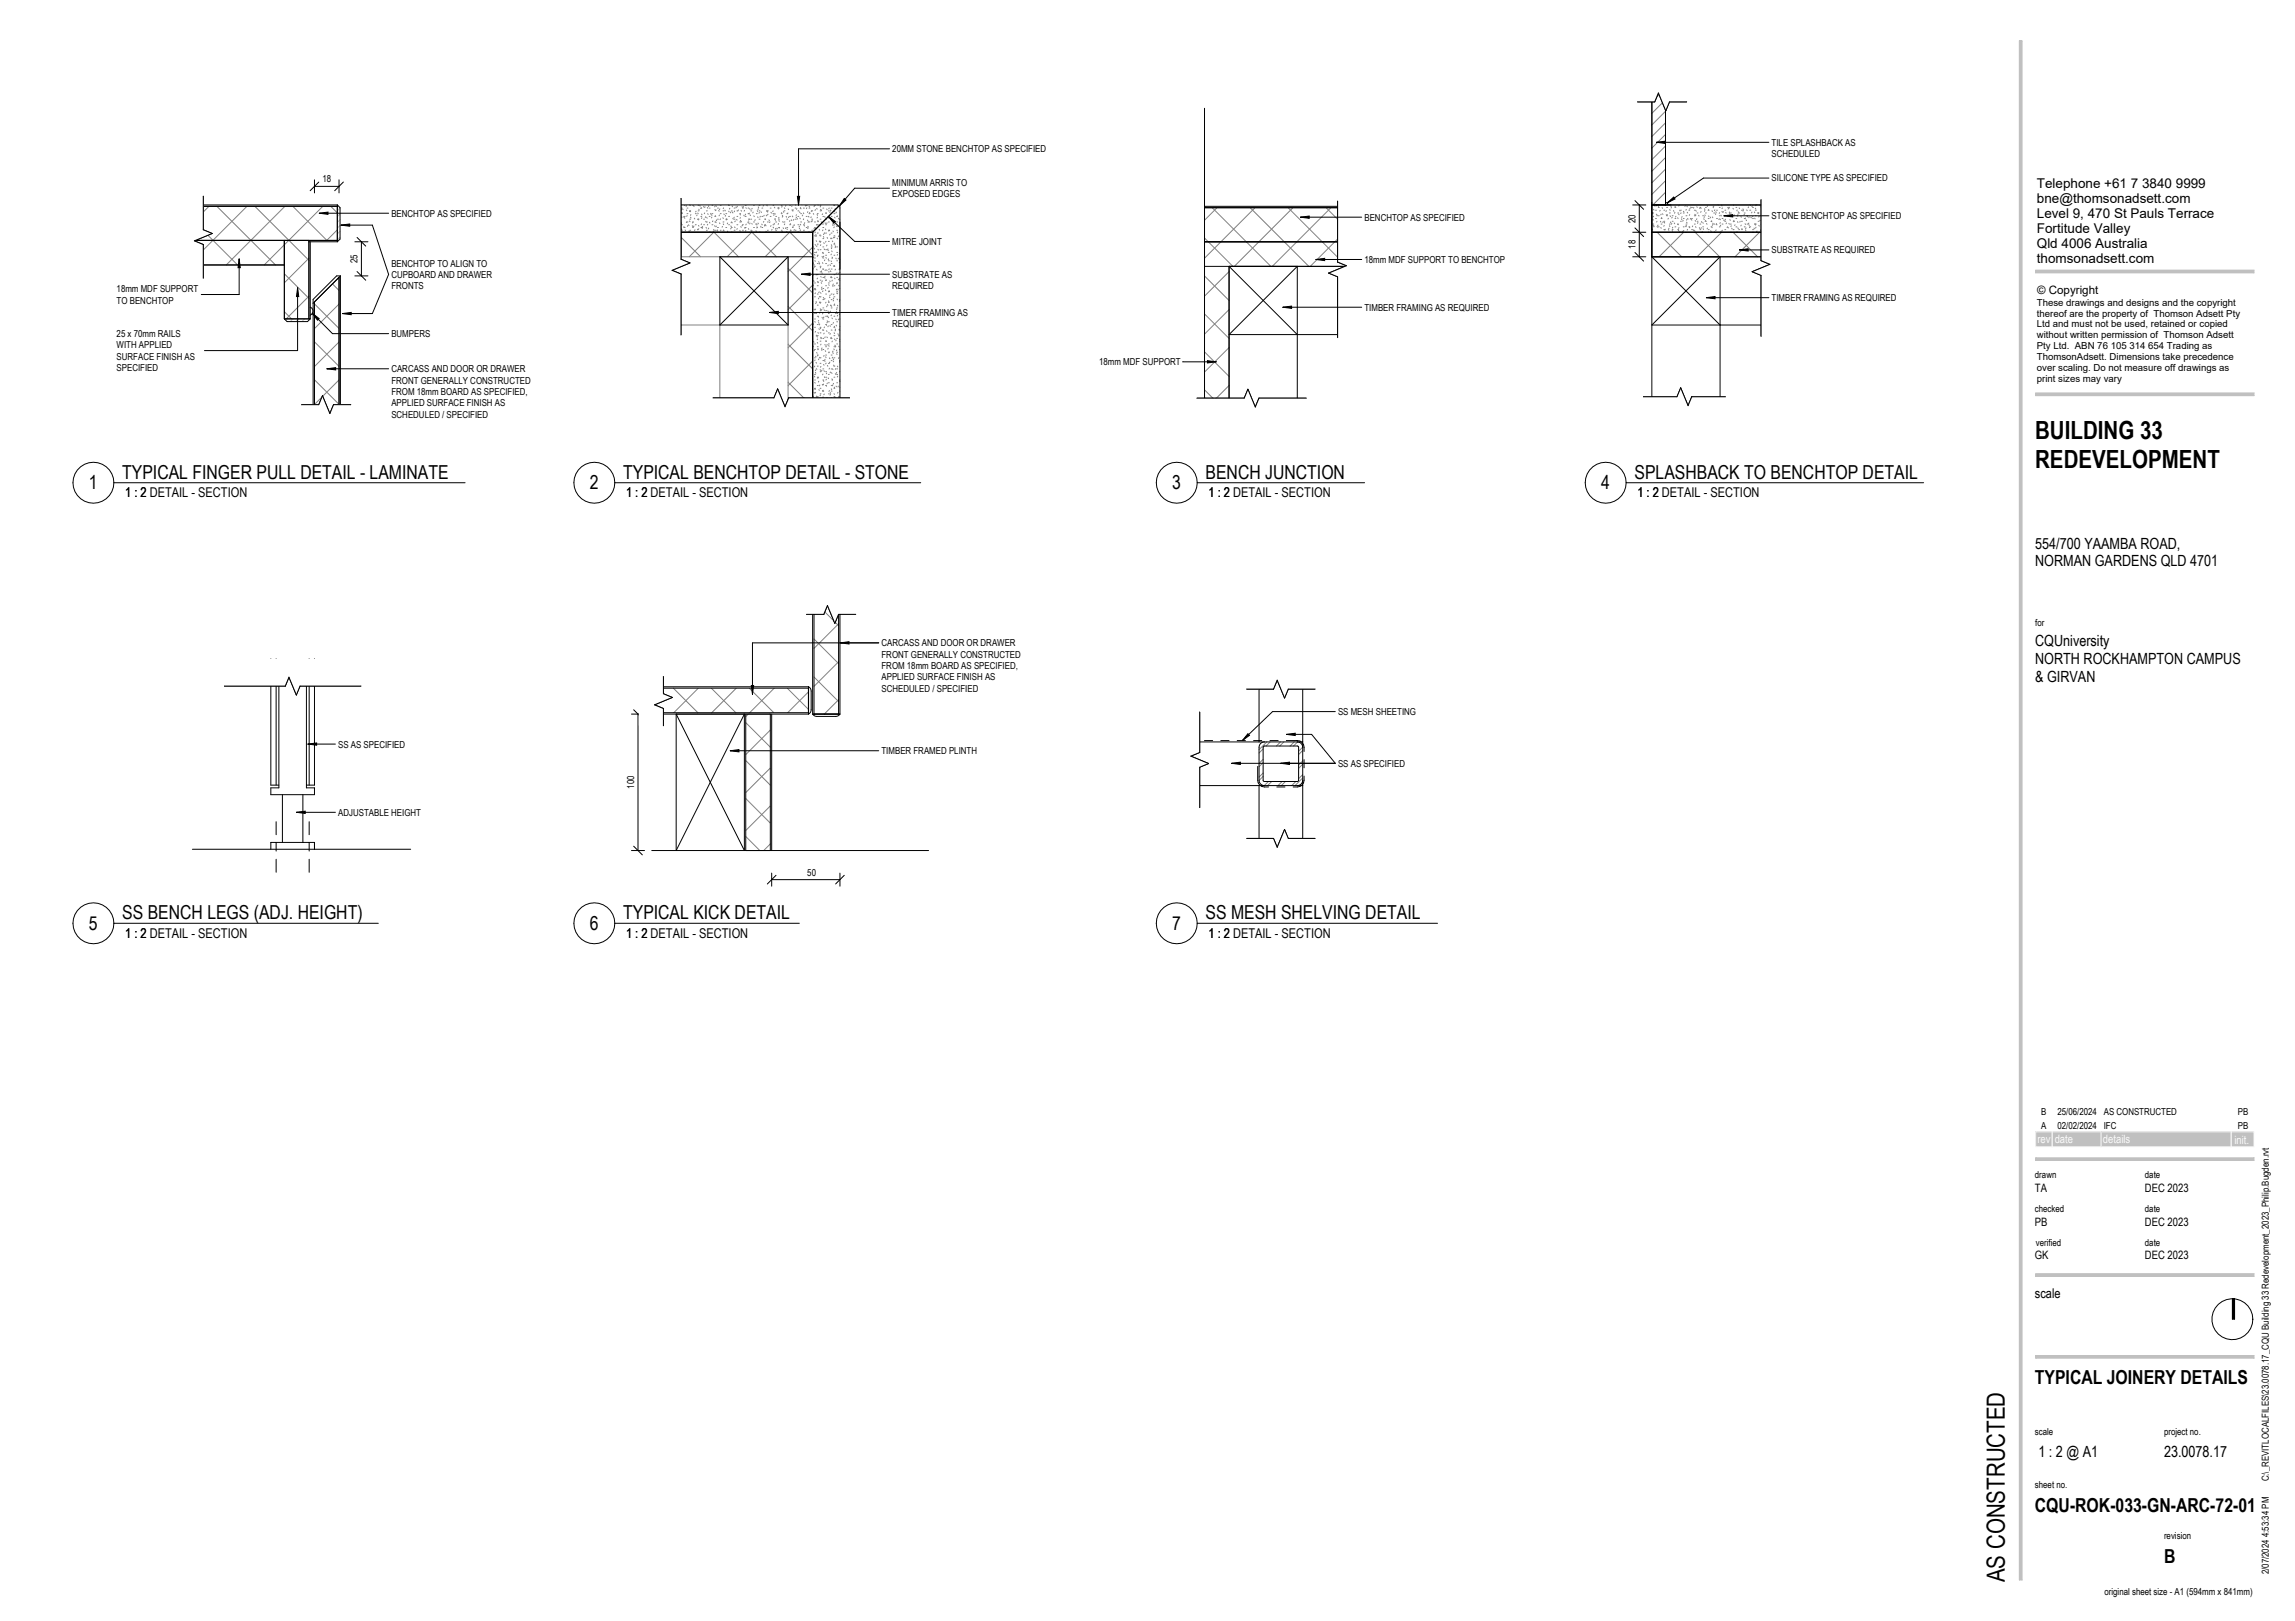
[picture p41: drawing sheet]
<svg xmlns="http://www.w3.org/2000/svg" width="841mm" height="594mm" viewBox="0 0 841 594" stroke-linecap="round" stroke-linejoin="round" font-family="sans-serif">
<defs><g id="words">
<g font-size="9.2">
<text x="745.8" y="160.9">BUILDING 33</text>
<text x="745.8" y="171.4">REDEVELOPMENT</text>
<text x="734.6" y="579.8" transform="rotate(-90 734.6 579.8)">AS CONSTRUCTED</text>
</g>
<g font-size="7.1">
<text x="32.6" y="179.4">1</text>
<text x="44.8" y="175.4">TYPICAL FINGER PULL DETAIL - LAMINATE</text>
<text x="216.2" y="179.4">2</text>
<text x="228.4" y="175.4">TYPICAL BENCHTOP DETAIL - STONE</text>
<text x="429.6" y="179.4">3</text>
<text x="441.8" y="175.4">BENCH JUNCTION</text>
<text x="586.8" y="179.4">4</text>
<text x="599" y="175.4">SPLASHBACK TO BENCHTOP DETAIL</text>
<text x="32.6" y="340.8">5</text>
<text x="44.8" y="336.8">SS BENCH LEGS (ADJ. HEIGHT)</text>
<text x="216.2" y="340.8">6</text>
<text x="228.4" y="336.8">TYPICAL KICK DETAIL</text>
<text x="429.6" y="340.8">7</text>
<text x="441.8" y="336.8">SS MESH SHELVING DETAIL</text>
<text x="745.7" y="507.2">TYPICAL JOINERY DETAILS</text>
<text x="745.7" y="554.2">CQU-ROK-033-GN-ARC-72-01</text>
<text x="793" y="572.8">B</text>
</g>
<g font-size="5.6">
<text x="745.8" y="201">554/700 YAAMBA ROAD,</text>
<text x="745.8" y="207.6">NORMAN GARDENS QLD 4701</text>
<text x="745.8" y="236.6">CQUniversity</text>
<text x="745.8" y="243.2">NORTH ROCKHAMPTON CAMPUS</text>
<text x="745.8" y="249.7">&amp; GIRVAN</text>
<text x="747" y="533.9">1 : 2 @ A1</text>
<text x="793" y="533.9">23.0078.17</text>
</g>
<g font-size="4.9">
<text x="746.4" y="69">Telephone +61 7 3840 9999</text>
<text x="746.4" y="74.5">bne@thomsonadsett.com</text>
<text x="746.4" y="80">Level 9, 470 St Pauls Terrace</text>
<text x="746.4" y="85.5">Fortitude Valley</text>
<text x="746.4" y="91">Qld 4006 Australia</text>
<text x="746.4" y="96.5">thomsonadsett.com</text>
<text x="45.9" y="182.1">1 : 2 DETAIL - SECTION</text>
<text x="45.9" y="182.1">1 : 2</text>
<text x="229.4" y="182.1">1 : 2 DETAIL - SECTION</text>
<text x="229.4" y="182.1">1 : 2</text>
<text x="442.8" y="182.1">1 : 2 DETAIL - SECTION</text>
<text x="442.8" y="182.1">1 : 2</text>
<text x="600" y="182.1">1 : 2 DETAIL - SECTION</text>
<text x="600" y="182.1">1 : 2</text>
<text x="45.9" y="343.5">1 : 2 DETAIL - SECTION</text>
<text x="45.9" y="343.5">1 : 2</text>
<text x="229.4" y="343.5">1 : 2 DETAIL - SECTION</text>
<text x="229.4" y="343.5">1 : 2</text>
<text x="442.8" y="343.5">1 : 2 DETAIL - SECTION</text>
<text x="442.8" y="343.5">1 : 2</text>
<text x="745.7" y="475.5">scale</text>
</g>
<g font-size="4.2">
<text x="746.5" y="107.7">© Copyright</text>
<text x="745.7" y="436.8">TA</text>
<text x="786" y="436.8">DEC 2023</text>
<text x="745.7" y="449.1">PB</text>
<text x="786" y="449.1">DEC 2023</text>
<text x="745.7" y="461.5">GK</text>
<text x="786" y="461.5">DEC 2023</text>
</g>
<g font-size="4.2" fill="#fafafa">
<text x="746.6" y="419">rev</text>
<text x="752.9" y="419">date</text>
<text x="770.6" y="419">details</text>
<text x="818.8" y="419.1">init.</text>
</g>
<g font-size="3.5">
<text x="649.2" y="53.4">TILE SPLASHBACK AS</text>
<text x="327" y="55.8">20MM STONE BENCHTOP AS SPECIFIED</text>
<text x="649.2" y="57.6">SCHEDULED</text>
<text x="118.2" y="66.9">18</text>
<text x="327" y="68.2">MINIMUM ARRIS TO</text>
<text x="649.2" y="66.5">SILICONE TYPE AS SPECIFIED</text>
<text x="327" y="72.3">EXPOSED EDGES</text>
<text x="143.4" y="79.4">BENCHTOP AS SPECIFIED</text>
<text x="500" y="80.8">BENCHTOP AS SPECIFIED</text>
<text x="599.3" y="81.7" transform="rotate(-90 599.3 81.7)">20</text>
<text x="649.2" y="80.3">STONE BENCHTOP AS SPECIFIED</text>
<text x="327" y="89.7">MITRE JOINT</text>
<text x="599.3" y="91.2" transform="rotate(-90 599.3 91.2)">18</text>
<text x="649.2" y="92.8">SUBSTRATE AS REQUIRED</text>
<text x="131" y="96.4" transform="rotate(-90 131 96.4)">25</text>
<text x="143.4" y="97.7">BENCHTOP TO ALIGN TO</text>
<text x="143.4" y="101.8">CUPBOARD AND DRAWER</text>
<text x="327" y="101.7">SUBSTRATE AS</text>
<text x="500" y="96.3">18mm MDF SUPPORT TO BENCHTOP</text>
<text x="42.7" y="107.1">18mm MDF SUPPORT</text>
<text x="143.4" y="106">FRONTS</text>
<text x="327" y="105.9">REQUIRED</text>
<text x="42.7" y="111.3">TO BENCHTOP</text>
<text x="500" y="113.8">TIMBER FRAMING AS REQUIRED</text>
<text x="649.2" y="110.3">TIMBER FRAMING AS REQUIRED</text>
<text x="746.4" y="112.1">These drawings and designs and the copyright</text>
<text x="327" y="115.8">TIMER FRAMING AS</text>
<text x="327" y="119.9">REQUIRED</text>
<text x="746.4" y="116">thereof are the property of Thomson Adsett Pty</text>
<text x="746.4" y="120">Ltd and must not be used, retained or copied</text>
<text x="42.7" y="123.5">25 x 70mm RAILS</text>
<text x="143.4" y="123.5">BUMPERS</text>
<text x="746.4" y="124">without written permission of Thomson Adsett</text>
<text x="42.7" y="127.7">WITH APPLIED</text>
<text x="42.7" y="131.8">SURFACE FINISH AS</text>
<text x="746.4" y="127.9">Pty Ltd. ABN 76 105 314 654 Trading as</text>
<text x="746.4" y="131.9">ThomsonAdsett. Dimensions take precedence</text>
<text x="42.7" y="136">SPECIFIED</text>
<text x="143.4" y="136.4">CARCASS AND DOOR OR DRAWER</text>
<text x="402.8" y="133.8">18mm MDF SUPPORT</text>
<text x="746.4" y="135.9">over scaling. Do not measure off drawings as</text>
<text x="143.4" y="140.6">FRONT GENERALLY CONSTRUCTED</text>
<text x="746.4" y="139.8">print sizes may vary</text>
<text x="143.4" y="144.7">FROM 18mm BOARD AS SPECIFIED,</text>
<text x="143.4" y="148.9">APPLIED SURFACE FINISH AS</text>
<text x="143.4" y="153.1">SCHEDULED / SPECIFIED</text>
<text x="745.8" y="229.4">for</text>
<text x="323" y="236.8">CARCASS AND DOOR OR DRAWER</text>
<text x="323" y="241">FRONT GENERALLY CONSTRUCTED</text>
<text x="323" y="245.2">FROM 18mm BOARD AS SPECIFIED,</text>
<text x="323" y="249.3">APPLIED SURFACE FINISH AS</text>
<text x="323" y="253.5">SCHEDULED / SPECIFIED</text>
<text x="490.3" y="262">SS MESH SHEETING</text>
<text x="123.9" y="273.9">SS AS SPECIFIED</text>
<text x="323" y="276.4">TIMBER FRAMED PLINTH</text>
<text x="490.3" y="281">SS AS SPECIFIED</text>
<text x="232.4" y="289" transform="rotate(-90 232.4 289)">100</text>
<text x="123.9" y="298.9">ADJUSTABLE HEIGHT</text>
<text x="295.8" y="320.9">50</text>
<text x="748" y="413.6">A</text>
<text x="748" y="408.7">B</text>
<text x="753.9" y="413.6">02/02/2024</text>
<text x="753.9" y="408.7">25/06/2024</text>
<text x="770.9" y="413.6">IFC</text>
<text x="770.9" y="408.7">AS CONSTRUCTED</text>
<text x="820" y="413.6">PB</text>
<text x="820" y="408.7">PB</text>
<text x="745.7" y="431.7">drawn</text>
<text x="786" y="431.7">date</text>
<text x="745.7" y="444.2">checked</text>
<text x="786" y="444.2">date</text>
<text x="746" y="456.5">verified</text>
<text x="786" y="456.5">date</text>
<text x="745.7" y="525.9">scale</text>
<text x="793" y="525.9">project no.</text>
<text x="745.7" y="545.4">sheet no.</text>
<text x="831.5" y="542.9" transform="rotate(-90 831.5 542.9)">C:\_REVITLOCALFILES\23.0078.17_CQU Building 33 Redevelopment_2023_Philip.Bugden.rvt</text>
<text x="793" y="564">revision</text>
<text x="831.5" y="576.9" transform="rotate(-90 831.5 576.9)">2/07/2024 4:53:34 PM</text>
<text x="771.2" y="584.6">original sheet size - A1 (594mm x 841mm)</text>
</g>
</g></defs>
<path d="M123.6 75.1h.1M124.6 76.3l-1 1M124.6 78.4l-1 1M124.6 80.5l-1 1M124.6 82.6l-1 1M124.6 84.7l-1 1M124.6 86.9l-1 1M105.2 116.8l-.5 .6M107.4 116.8l-1 1M109.5 116.8l-1 1M111.6 116.8l-1 1" fill="none" stroke="#c0c0c0" stroke-width=".37"/>
<g fill="none" stroke="#808080" stroke-width=".37">
<path d="M69.4 79.4l17.7 17.7M76.6 75.6l-7.2 7.2M79.5 75.6l21.5 21.5M90.5 75.6l-21.1 21.1M93.4 75.6l19.8 19.8M104.4 75.6l-21.5 21.5M107.3 75.6l12.5 12.5M118.3 75.6l-21.5 21.5M121.2 75.6l2.4 2.4M69.4 93.3l3.8 3.8M113.2 94.6l-9 9M123.6 84.2l-3.9 3.9"/>
<path d="M104.2 100.3l9 9M104.2 114.2l2.6 2.6M113.2 108.5l-8.3 8.3M115.2 111.4l9 9M121.8 104l2.4 2.4M124.2 111.4l-9 9M115.2 139.2l9 9M115.2 125.3l9 9M124.2 125.3l-9 9M124.2 139.2l-9 9"/>
</g>
<g fill="none" stroke="#000" stroke-width=".37">
<path d="M69.4 75.6h54.2M123.6 75.1l1 1v11.5l-1 1M123.6 75.1v13.5M123.6 75.1h-54.2v22h34.8M69.4 88.1h54.2M104.2 88.1v28.7M113.2 88.6h10.4M113.2 88.1v28.7M113.7 88.6v28.2M104.2 116.8l1 1h7.5l1-1M104.2 116.8h9.5M113.7 112.5a1.6 1.6 0 0 1 1 1.5 1.6 1.6 0 0 1-1 1.5"/>
<path d="M115.2 110.6v42.5M123.4 101.1h1.4l-.1 52h-10v-43.4zM124.2 101.6v51.5M124.8 101.1l-10.1 10"/>
</g>
<g fill="#fff">
<path d="M249.5 85.1h48.3v9h-48.3z"/>
<path d="M288.8 94.1h9v57.2h-9z"/>
<path d="M241.3 94.1h47.5v57.5h-25v-32.5h-22.5z"/>
</g>
<g fill="none" stroke="#808080" stroke-width=".37">
<path d="M246.4 78.2l-.1 .2M246.5 76.3l.1 .3M246.6 78.6l.2 .3M246.7 76.3h.3M246.9 75.1l.1 .1M247.4 76.5l-.2 .3M247.7 77.3h.3M247.7 79.3h.3M247.8 77.9l-.2 .2M247.9 76.7l.1 .3M248.7 78.3h.3M249.4 79.3l.2 .3"/>
<path d="M249.7 76.6l-.2 .3M249.7 76.3h.4M249.8 78l.1 .2 .1-.2M250.1 76.6l.2 .3M250.4 79.4l-.1 .3M250.7 75.2h.4M250.7 79.3h.4M250.8 79.7l.1 .3M251.5 76.9l.2 .3M251.6 75.4l-.2 .2M251.8 76.3h.3M251.8 78.3h.3"/>
<path d="M251.8 79l-.2 .3M252.8 77.3h.3M252.8 75.1l.1 .2M252.8 77.2l-.1 .3M252.9 75.1l-.1 .2M252.9 77.3l.2 .3M253 79.6l.2 .3M253.2 78.6l-.2 .3M253.8 75.2h.3M254.2 75.4l.1 .3M254.4 79.9l.2 .3M254.8 78.3h.3"/>
<path d="M255.1 77.4l-.2 .3M255.5 78.8l-.2 .3M255.7 78.1l.2 .2M255.8 75.2h.3M255.8 77.3h.3M256.1 76.7l.1 .3M256.4 75.3l.2 .3M256.8 76.3h.4M256.8 79.3h.4M257 76.1l-.2 .3M257.1 78.4l.1 .3M257.2 79.8l-.1 .3"/>
<path d="M257.8 75.6l.2 .3M258.2 78l-.1 .3M258.4 75.8l-.2 .2M258.6 79.4l-.2 .3M258.9 77.3h.3M259 79.7l.1 .3M259.2 76l.2 .3M259.3 78.3l.2 .3M259.8 75.4l-.2 .3M259.9 76.3h.3M259.9 79.3h.3M260.5 78.2l-.2 .3"/>
<path d="M260.7 78.7l.2 .3M260.9 79.6l-.2 .2M260.9 75.2h.3M260.9 78.3h.3M262 76.8l.1 .3M262 75.5l-.1 .3M262.1 79l.1 .3h-.3M262.4 75.4l.1 .3M262.4 76.9l-.2 .3M262.9 76.3h.4M263.4 77.1l.1 .3M263.7 78.8l-.2 .3"/>
<path d="M263.8 76.5l-.2 .3M263.9 75.2h.4M263.9 78.3h.4M264.9 79.8l.2 .3M265 77.3h.3M265.2 76.2l-.2 .3M265.3 78.4l.1 .3M265.6 77l.2 .3M265.9 78.9l-.1 .3M266 78.3h.3M267 75.1l-.1 .1M267 75.2h.3"/>
<path d="M267 79.3h.3M267 77.4l.2 .3M267.4 76.3l-.1 .3M267.8 77.7l-.1 .3M268 77.3h.3M268.3 75.5l.1 .3M268.4 77.7l.2 .3M269 76.3h.4M269.1 79.6l-.2 .3M269.2 77.3l-.2 .3M269.7 75.8l.1 .3M270 77.3h.4"/>
<path d="M270 79.3h.4M270.2 75.6l-.1 .2M270.6 76.9l-.2 .3M271.1 78.3h.3M271.2 78.5l.2 .3M271.3 79.7l-.1 .3M271.6 77.1l.1 .3M271.9 75.7l.2 .3M272.1 76.3h.3M272.5 75.7l-.2 .3M272.6 78.9l.1 .2M272.9 77.1l-.2 .3"/>
<path d="M273.1 75.2h.3M273.1 79.3h.3M273.2 78.5l-.1 .3M273.3 76.1l.2 .3M274.1 76.3h.3M274.1 78.3h.3M274.6 78.1l-.1 .3M274.7 76.5l.2 .2M274.8 78.7l.2 .3M275.1 77.3h.4M275.6 76.3l-.1 .3M276 77.7l-.2 .3"/>
<path d="M276.1 75.2h.4M276.2 79.1l.2 .3M277.1 78.3h.4M277.5 77.2l.1 .3M277.6 79.5l.2 .3M277.9 75.8l.1 .3M277.9 76.5l-.2 .3M278.2 75.2h.3M278.2 77.3h.3M278.3 77.9l-.2 .3M278.6 79.3l-.1 .2M278.9 77.6l.1 .3"/>
<path d="M279.2 76.3h.3M279.2 79.3h.3M279.8 75.2l-.2 .3M280 78.9l-.1 .3M280.8 78.8l.1 .3M281 75.1l.2 .4M281.1 77.1l-.2 .3M281.1 77.4l.2 .3M281.2 77.3h.3M281.4 78.5l-.1 .3M282.2 76.3h.4M282.2 79.3h.4"/>
<path d="M282.5 77.8l.2 .3M283.2 75.2h.4M283.2 78.3h.4M283.3 77.3l-.1 .2M283.7 78.6l-.2 .3M283.8 75.9l.1 .3M283.9 78.2l.2 .3M284.3 79.3h.3M285.2 76.3l.1 .3M285.2 76l-.2 .3M285.3 76.3h.3M285.5 79.7l-.2 .2"/>
<path d="M286.3 75.2h.3M286.3 78.3h.3M286.5 77.9l-.2 .3M286.6 75.6l-.2 .3M286.7 78.9v.7M287.1 77.5l.1 .3M287.3 77.3h.3M287.4 76.1l.2 .3M288 75.3l-.2 .3M288.1 79.3l.1 .3M288.3 78.3h.4M288.7 78l-.1 .3"/>
<path d="M288.8 76.5l.2 .3M289.1 79.4l-.2 .3M289.3 75.2h.4M289.3 79.3h.4M290.2 76.9l.2 .3M290.3 75.4l-.2 .3M290.3 79.2l.2 .2M290.4 77.3h.3M290.6 76.8l-.1 .3M291.4 76.3h.3M291.5 75.1l.1 .2M291.7 79.5l.2 .3"/>
<path d="M291.9 78.7l-.2 .3M292 76.4l-.1 .3M292.4 77.3h.3M292.4 79.3h.3M293 77.6l.2 .3M293.1 79.9l.2 .3M293.4 76.2l.1 .3M293.4 78.3h.3M293.4 76l-.2 .3M293.9 75.1h.1M294.2 78.8l-.2 .3M294.4 78l.1 .3"/>
<path d="M294.4 76.3h.4M295.1 75.2l.2 .3M295.4 75.2h.4M295.4 79.3h.4M295.7 76.2l-.2 .3M296 77.6l-.1 .3M296.3 79.3l.1 .2M296.5 76.3h.3M296.5 78.3h.3M296.5 75.6l.2 .3M296.6 77.9l.2 .3M297.3 79.5l-.2 .3"/>
<path d="M297.8 77.3l-.5 .2M298 78.2l.2 .3M298.4 75.4l-.1 .3M298.5 75.2h.3M298.8 76.8l-.1 .3M299.3 76.3l.1 .3M299.4 78.6l.2 .3M299.5 78.3h.3M299.6 79.6l-.2 .3M299.7 75.1l.1 .1M300.5 75.2h.4M300.5 77.3h.4"/>
<path d="M300.7 76.7l.1 .3M300.7 75.6l-.1 .3M301.1 77l-.2 .2M301.5 78.3l-.2 .3M301.5 76.3h.4M301.5 79.3h.4M302.2 79.4l.2 .2M302.6 78l.1 .3 .1-.3M302.9 76.6l.2 .3M303.6 77.3h.3M303.6 79.7l.1 .3M303.9 76.2l-.2 .3"/>
<path d="M304.2 77.6l-.1 .3M304.3 77l.2 .2M304.6 76.3h.3M304.6 79.3h.3M305.6 75.1l.1 .2M305.6 75.2h.3M305.6 78.3h.3M305.7 77.3l.2 .3M305.8 79.6l.2 .3M306.1 76.3l-.1 .3M306.5 77.7l-.2 .3M306.6 79.3h.3"/>
<path d="M306.9 79.1l-.2 .3M307 75.4l.1 .3M307.2 80l.2 .3M307.6 76.3h.2M241.3 94.1h47.5v57.5h-25v-32.5h-22.5zM246.4 82.3l.1 .2M246.6 81.9l-.1 .3M246.7 80.3h.3M246.7 84.4h.3M246.7 80.9l.2 .3M247.4 84.7l-.2 .2M247.4 84l.2 .3"/>
<path d="M247.7 85.1l-1.4 1.3M247.7 82.4h.3M247.7 85.1l9 9M248.1 81.2l.2 .3M248.5 80.6l-.1 .3M248.7 81.3h.3M248.9 82l-.2 .3M249.3 83.4l-.2 .3M249.5 81.6l.2 .3M249.7 83.9l.1 .3M249.7 82.4h.4M249.7 84.4h.4"/>
<path d="M250.7 83l-.2 .3M250.7 83.4h.4M251 84.2l.2 .3M251.7 81.3l-.2 .3M251.8 81.3h.3M252 82.7l-.1 .3M252.3 82.4l.2 .2M252.4 84.6l.2 .3M252.7 81l.1 .3M252.8 80.3h.3M252.8 84.4h.3M253.7 82.7l.2 .3"/>
<path d="M253.8 81.3h.3M253.8 83.4h.3M253.9 81.4l-.1 .3M254.3 82.8l-.2 .3M254.7 84.2l-.2 .3M254.8 82.4h.3M255.6 84l.2 .3M255.8 80.2l-.1 .2M256 82.6l.1 .3M256.1 83.8l-.2 .3M256.1 80.3h-.3l.2 .3M256.8 83.4h.4"/>
<path d="M257.1 82.1l-.2 .2M257.3 83l.2 .3M257.5 83.4l-.2 .3M257.8 80.3h.4M257.8 82.4h.4M258.6 81.1l.2 .3M258.7 83.3l.2 .3M258.9 81.3h.3M258.9 84.4h.3M259.4 82.2l-.2 .3M259.7 83.6l-.1 .3M260 81.4l.2 .3"/>
<path d="M260.1 85l-.1 .1M260.9 82.4h.3M261.3 80.9l-.2 .3M261.5 84.6l-.2 .3M261.5 84.1l.2 .3M261.6 85.1l-9 9M261.6 85.1l9 9M261.9 82.7l.1 .3M261.9 81.3h.3M261.9 84.4h.3M262.3 81.3l.1 .3M262.5 82.8l-.2 .3"/>
<path d="M262.6 80.6l-.1 .3M262.9 84.2l-.2 .3M262.9 84.4l.2 .3M262.9 80.3h.4M262.9 83.4h.4M263.6 81.7l.2 .3M263.9 84.4h.4M264 80.2l-.1 .3M264.8 83l-.2 .3M265 81.3h.3M265 82l.2 .3M265.1 84.4l-.1 .2"/>
<path d="M265.2 84.3l.1 .3M266 80.3h.3l-.2 .3M266 83.4h.3M266.3 80.1l.1 .3M266.6 84.7l.1 .3M266.7 81.7l-.2 .3M267 82.4h.3M267.8 82.8l.2 .3M267.9 83.6l-.1 .3M267.9 85.1h.1M268 83.4h.3M268.1 81.3l-.2 .3"/>
<path d="M268.2 81.4l.1 .3M268.3 85l-.1 .1M268.5 80l.2 .3M269 80.3h.4M269 84.4h.4M269.2 83.2l.2 .2M269.4 81l-.1 .3M269.9 80.4l.2 .3M270 82.4h.4M270.2 83.8l-.2 .2M271.1 81.3h.3M271.1 84.4l.2 .3"/>
<path d="M271.3 80.8l.2 .2M271.5 83l.1 .3M271.7 81.1l-.2 .3M272.1 82.4h.3M272.1 84.4h.3M272.1 82.5l-.2 .3M272.8 83.4l.2 .3M273.1 83.4h.3M273.3 84.4l-.1 .3M273.5 82.1l-.2 .3M274.1 81.5l.2 .3M274.1 81.3h.3"/>
<path d="M274.2 83.8l.2 .3M274.5 80.1l.1 .3M274.5 80.4l-.2 .3M274.9 81.8l-.2 .2M275.1 80.3h.4M275.1 84.4h.4M275.5 85.1l-9 9M275.5 81.9l.2 .3M275.5 85.1l9 9M275.6 84.5l-.2 .3M276.1 81.3h.4M276.1 83.4h.4"/>
<path d="M276.8 80.5l-.2 .3M277 84.5l.2 .3M277.1 81.9l-.1 .3M277.1 82.4h.4M277.4 83.1l.1 .3M277.5 83.3l-.2 .3M277.8 81.7l.1 .3M278.2 80.3h.3M278.4 84.9l.1 .2M278.9 82.9l-.2 .3M279.1 82.1l.2 .3M279.2 83.4h.3"/>
<path d="M279.9 81.1l-.2 .3M280.2 80.3h.3M280.2 82.4h.3M280.3 82.5l-.2 .3M280.4 80.2l.2 .3M280.5 82.5l.2 .3M280.7 84.7l.1 .3M281.2 81.3h.3M281.2 84.4h.3M281.8 80.6l.1 .3M282.2 81.3l-.2 .3M282.5 82.7l-.1 .3"/>
<path d="M282.9 84.1l-.2 .2M283.2 82.4h.4M283.3 83.2l.2 .3M283.7 81.8l.1 .3M284 80.4l.2 .3M284.1 80l-.2 .3M284.3 81.3h.3M284.3 84.4h.3M284.3 83.7l-.2 .3M284.7 83.6l.2 .3M285.3 80.3h.3M285.3 83.4h.3"/>
<path d="M285.3 81.9l-.2 .3M285.4 80.8l.2 .3M285.7 83.3l-.2 .3M286.3 84.4h.3M286.6 84.8l.1 .3M286.8 81.2l.2 .3M287 83.5l.1 .2M287.3 81.3h.3M287.6 82.1l-.2 .3M288 83.5l-.2 .2M288.3 80.3h.4M288.3 83.4h.4"/>
<path d="M288.3 84.8l-.1 .3M288.3 83.8l.2 .3M288.8 98.3l9 9M289.3 82.4h.4M289.4 85.1l-9 9M289.5 85.1l8.3 8.3M289.5 80.8l-.2 .3M289.6 81.9l.2 .3M289.7 84.5l-.2 .3M289.7 84.2l.2 .3M290 80.5l.1 .3M290.4 83.4h.3"/>
<path d="M290.7 82.7l-.1 .3M290.9 80.4l-.2 .3M291 82.3l.2 .3M291.1 84.1l-.2 .3M291.4 80.3h.3M291.4 84.4h.3M292.3 80.1l-.2 .3M292.4 82.4h.3M292.5 84.9l.1 .2M292.9 83.6l.2 .2M293 82.8l-.2 .3M293.3 82.2l.1 .3"/>
<path d="M293.4 84.2l-.2 .3M293.4 81.3h.3M294.4 82.4h.4M294.4 84.4h.4M294.5 80.2l-.1 .3M294.6 82.5l.2 .3M294.9 81.6l-.2 .3M295.4 83.4h.4M295.9 80.6l.2 .3M296 82.9l.2 .3M296.1 83.5l-.1 .3M296.3 81.2l-.2 .3"/>
<path d="M296.5 81.3h.3M296.5 84.9l-.1 .2M297.3 81l.2 .3M297.5 80.3h.3M297.5 84.4h.3M297.7 80.8l-.2 .3M297.8 90.6l-9 9M297.8 88.4h.1M297.8 91.5h.1M297.8 95.6h.1M297.8 99.6h.1M297.9 98.3l.1 .3"/>
<path d="M298 90.4l-.2 .3M298.1 96.4l-.2 .2M298.2 96.9l.2 .3M298.2 94.1l-.1 .3M298.3 91l.2 .3M298.4 83.6l-.2 .3M298.5 93.2l.1 .3M298.5 97.7l-.2 .3M298.5 81.3h.3M298.5 83.4h.3M298.5 86.4h.3M298.5 92.5h.3"/>
<path d="M298.5 94.5h.3M298.5 97.6h.3M298.6 95.5l.2 .3M298.7 89.6l.2 .3M298.8 85l-.2 .3M298.8 83.7l.2 .2M298.9 85.9l.2 .3M299.1 88.2l.1 .3M299.2 86.4l-.2 .3M299.2 82.3l.1 .3M299.3 98.7l.1 .2M299.3 92.3l-.2 .3"/>
<path d="M299.4 90.1l-.2 .2M299.5 82.4h.3M299.5 85.4h.3M299.5 89.5h.3M299.5 93.5h.3M299.5 96.6h.3M299.6 80.9l.1 .3M299.6 93.7l-.1 .3M299.7 91.3l.2 .3M299.9 81l-.1 .3M300 95.9l.2 .3M300.2 84l.2 .3"/>
<path d="M300.3 82.4l-.2 .3M300.4 96.5l-.2 .3M300.4 88.3l-.2 .3M300.5 88.6l.1 .3M300.5 80.3h.4M300.5 86.4h.4M300.5 88.4h.4M300.5 91.5h.4M300.5 97.6h.4M300.5 99.6h.4M300.5 86l-.1 .3M300.7 97.9l-.1 .3"/>
<path d="M300.8 89.7l-.2 .3M300.9 81.3l.2 .2M301.1 99.3l-.2 .3M301.1 99.9l.2 .3M301.2 94l.2 .3M301.4 96.2l.2 .3M301.5 98.5l.2 .3M301.5 92.5l-.1 .2M301.5 83.4h.4M301.5 87.4h.4M301.5 90.5h.4M301.5 94.5h.4"/>
<path d="M301.5 98.6h.4M301.6 84.3l-.2 .3M301.6 92.6l.2 .3M301.7 82l-.2 .3M301.7 86.7l.2 .3M301.9 88.9l.1 .3M301.9 93.8l-.2 .3M301.9 85.7l-.1 .2M302 91.2l.2 .3M302.1 85.3l.2 .3M302.3 95.2l-.2 .3M302.3 81.6l.2 .3"/>
<path d="M302.5 83.9l.1 .3M302.5 98.9l-.2 .3M302.5 80.3h.4M302.5 82.4h.4M302.5 85.4h.4M302.5 91.5h.4M302.5 93.5h.4M302.5 96.6h.4M302.6 94.4l.2 .2M302.7 88.4l-.2 .3M302.7 80.2l-.2 .3M302.9 98.9l.2 .3"/>
<path d="M303 89.8l-.1 .3M303.1 81.6l-.2 .3M303.1 87l.2 .3M303.4 91.6l.1 .3M303.4 91.2l-.1 .3M303.5 97.1l-.1 .3M303.6 81.3h.3M303.6 84.4h.3M303.6 88.4h.3M303.6 92.5h.3M303.6 95.6h.3M303.6 99.6h.3"/>
<path d="M303.7 94.9l-.2 .3M303.8 84.4l-.1 .3M303.9 84.3l.1 .3M303.9 98.5l-.2 .3M304.2 97l.1 .3M304.2 85.8l-.2 .3M304.3 99.3l.2 .2M304.5 95.6l.2 .3M304.6 87.2l-.2 .3M304.6 85.4h.3M304.6 87.4h.3M304.6 90.5h.3"/>
<path d="M304.6 96.6h.3M304.6 98.6h.3M304.6 89.7l.2 .3M304.7 93.1l-.2 .3M304.8 91.9l.1 .3M304.8 90.8l-.2 .3M304.9 94.2l.2 .3M305 80.4l-.2 .3M305 88.3l.2 .3M305 94.5l-.1 .3M305.1 82.4l.2 .3M305.2 84.6l.2 .3"/>
<path d="M305.4 81.8l-.2 .3M305.4 86.9l.1 .3M305.5 81l.1 .3M305.5 97.4l.2 .3M305.6 82.4h.3M305.6 86.4h.3M305.6 89.5h.3M305.6 93.5h.3M305.7 83.2l-.1 .2M305.8 97.3l-.2 .3h.3M305.8 89.1l-.1 .3M306 86.8l-.2 .3"/>
<path d="M306 90.1l.2 .2M306.2 98.7l-.2 .2M306.2 90.5l-.2 .3M306.3 94.6l.2 .3M306.5 82.7l.2 .3M306.6 81.3h.3M306.6 84.4h.3M306.6 90.5h.3M306.6 92.5h.3M306.6 95.6h.3M306.8 87.3l.1 .3M306.9 93.2l-.1 .3"/>
<path d="M307 85l-.2 .3M307.1 82.8l-.2 .3M307.3 94.6l-.2 .3M307.3 86.4l-.1 .3M307.4 98.6l.2 .3M307.5 92.7l.2 .3M307.6 80.3h.2M307.6 83.4h.2M307.6 87.4h.2M307.6 91.5h.2M307.6 94.5h.2M307.6 98.6h.2"/>
<path d="M307.7 95l.1 .2M307.7 96l-.2 .3M307.8 99.9v.1M288.8 112.3l9 9M297.8 104.5l-9 9M297.8 118.4l-9 9M297.8 110.4h.1M297.8 104.3l.1 .2M297.8 102.7h.1M297.8 106.7h.1M297.8 110.8h.1M297.8 113.8h.1"/>
<path d="M297.8 117.9h.1M297.9 115l-.1 .2M298 100.5l.2 .3M298.1 104.5l-.2 .3M298.1 118.7l-.1 .2M298.1 102.8l.2 .3M298.3 113.3l.2 .3M298.4 105.9l-.1 .3M298.5 103.7h.3M298.5 105.7h.3M298.5 108.8h.3M298.5 114.9h.3"/>
<path d="M298.5 116.9h.3M298.5 119.9h.3M298.6 117.8l.1 .3M298.8 106l.1 .3M298.8 107.3l-.2 .3M298.9 113.2l-.2 .3M299 111l-.1 .3M299.1 110.5l.1 .3M299.2 100.5l-.1 .3M299.3 114.6l-.2 .3M299.5 115.9l.5 .3M299.5 100.6h.3"/>
<path d="M299.5 104.7h.3M299.5 107.8h.3M299.5 111.8h.3M299.5 118.9h.3M299.5 103.2l.2 .3M299.6 101.9l-.2 .3M300 103.3l-.2 .3M300 118.2l.1 .3M300 117.4l-.1 .3M300.1 109.2l-.2 .3M300.2 106.9l-.2 .3M300.2 114.5l.2 .3"/>
<path d="M300.3 108.6l.2 .3M300.4 118.8l-.2 .3M300.4 110.6l-.1 .3M300.4 110.9l.2 .3M300.5 102.7h.4M300.5 108.8h.4M300.5 110.8h.4M300.5 113.8h.4M300.5 119.9h.4M300.6 113.1l.1 .3M300.7 107.2l.1 .3M300.8 101.3l.1 .3"/>
<path d="M300.9 103.6l.2 .2M301 105.8l.2 .3M301.2 113.4l-.2 .3M301.2 105.2l-.2 .3M301.2 116.3l.2 .3M301.4 102.9l-.2 .3M301.5 101.7h.4M301.5 105.7h.4M301.5 109.8h.4M301.5 112.8h.4M301.5 116.9h.4M301.6 114.8l-.2 .3"/>
<path d="M301.6 106.6l-.2 .3M301.7 109l.2 .3M301.9 116.2l-.1 .2M302 113.5l.1 .3M302.2 119.8l-.2 .3M302.2 101.7l.1 .3M302.3 109.3l-.1 .3M302.4 101.2l-.2 .2M302.4 106.2l.2 .3M302.5 102.7h.4M302.5 104.7h.4M302.5 107.8h.4"/>
<path d="M302.5 113.8h.4M302.5 115.9h.4M302.5 118.9h.4M302.7 110.7l-.2 .3M302.7 102.5l-.1 .3M302.7 118.9l.2 .3M303.1 112.1l-.2 .3M303.1 117.5l.2 .3M303.2 118l-.2 .3M303.2 111.6l.2 .3M303.3 115.8l-.2 .3M303.4 113.9l.1 .3"/>
<path d="M303.5 105.3l-.2 .3M303.5 116.1l.2 .3M303.5 119.4l-.1 .3M303.6 103.7h.3M303.6 106.7h.3l-.2 .3M303.6 110.8h.3M303.6 114.9h.3M303.6 117.9h.3M303.6 110.2l.2 .3M303.7 104.3l.2 .3M303.8 106.6l.2 .3M304 108.8l.1 .3"/>
<path d="M304.1 102.9l.1 .3M304.1 119.3l.2 .3M304.2 108.1l-.1 .3M304.3 114l-.1 .3M304.4 101.5l.2 .3M304.5 111.8l-.2 .2M304.6 101.7h.3M304.6 107.8h.3M304.6 109.8h.3M304.6 112.8h.3M304.6 118.9h.3M304.6 112l.2 .3"/>
<path d="M304.6 101.3l-.1 .3M304.7 115.4l-.2 .3M304.9 116.5l.1 .3M305 102.7l-.2 .3M305.1 104.7l.1 .3M305.3 109.2l.2 .3M305.4 104.1l-.2 .3M305.4 118.2l-.1 .3M305.5 110l-.2 .3M305.6 100.6h.3M305.6 104.7h.3M305.6 108.8h.3"/>
<path d="M305.6 111.8h.3M305.6 115.9h.3M305.6 119.9h.3M305.6 107.7l-.2 .3M305.8 119.6l-.2 .3M305.8 101.9l.2 .3M305.9 111.4l-.2 .3M306.1 114.6l.2 .3M306.3 116.9l.1 .3M306.4 119.2l.2 .3M306.5 113.2l.2 .3M306.5 100l-.1 .3"/>
<path d="M306.6 114.2l-.2 .2M306.6 107.3l.2 .3 .2-.2M306.6 101.7h.3M306.6 103.7h.3M306.6 106.7h.3M306.6 112.8h.3M306.6 114.9h.3M306.6 117.9h.3M306.6 106l-.1 .3M306.7 109.6l.2 .3M306.8 103.7l-.2 .3M306.9 111.8l.1 .3"/>
<path d="M307 115.5l-.2 .3M307 105.9l.1 .3M307.1 100l.1 .3M307.2 102.3l.2 .3M307.3 116.9l-.1 .3M307.3 104.5l.2 .3M307.5 115l.2 .3M307.6 102.7h.2M307.6 105.7h.2M307.6 109.8h.2M307.6 113.8h.2M307.6 116.9h.2"/>
<path d="M307.7 110.1l-.1 .3M307.8 101.9l-.2 .3M307.8 119.5v.1M288.8 126.2l9 9M297.8 132.3l-9 9M297.8 132.7h.1M297.8 122h.1M297.8 125h.1M297.8 129.1h.1M297.8 133.2h.1M297.8 136.2h.1M297.8 120.6l.2 .3"/>
<path d="M298.1 126.8l-.2 .3M298.1 125.1l.2 .3M298.4 137.8l.2 .3M298.5 128.2l-.2 .3M298.5 126h.3M298.5 128.1h.3M298.5 131.1h.3M298.5 137.2h.3M298.5 139.2h.3M298.6 134.2l-.2 .2M298.7 131.9l-.2 .3M298.8 136.5l.2 .2"/>
<path d="M298.9 121.4l-.2 .3M298.9 130.5l.2 .3M298.9 135.5l-.1 .3M299 132.8l.2 .3M299.2 135.1l.1 .3M299.2 122.8l-.1 .3M299.3 129.1l.1 .3M299.4 123.2l.1 .3M299.5 125.5l.2 .3M299.5 138.2l.5 .3M299.5 123h.3M299.5 127.1h.3"/>
<path d="M299.5 130.1h.3M299.5 134.2h.3M299.6 124.2l-.1 .3M299.6 127.8l.2 .2M299.7 138.3l-.2 .3M299.7 130.1l-.1 .3M299.7 121.8l.2 .3M299.9 127.9l-.2 .3M300.1 139.7l-.2 .3M300.1 131.5l-.2 .3M300.1 120.4l.2 .3M300.3 130.9l.1 .3"/>
<path d="M300.5 122h.4M300.5 125h.4M300.5 131.1h.4M300.5 133.2h.4M300.5 136.2h.4M300.5 135.4l.2 .3M300.7 123.6l.2 .3M300.8 120.2l-.2 .3M300.8 134.3l-.1 .3M300.9 126.1l-.2 .3M301 123.8l-.2 .3M301 128.1l.2 .3"/>
<path d="M301.2 135.7l-.2 .3M301.2 127.5l-.1 .3M301.5 120.8l.2 .3M301.5 121h.4M301.5 124h.4M301.5 128.1h.4M301.5 132.1h.4M301.5 135.2h.4M301.5 139.2h.4M301.6 137.1l-.2 .3M301.7 139.5l.2 .3M301.8 133.5l.2 .3"/>
<path d="M301.9 135.8l.2 .3M302 130.3l-.2 .3M302 122.1l-.1 .3M302.1 138.1l.1 .3M302.2 132.2l.1 .2M302.3 126.2l.1 .3M302.4 131.7l-.2 .2M302.4 123.5l-.2 .3M302.4 128.5l.2 .3M302.5 130.8l.2 .3M302.5 125h.4M302.5 127.1h.4"/>
<path d="M302.5 130.1h.4M302.5 136.2h.4M302.5 138.2h.4M302.6 124.8l.2 .3M302.7 133l-.1 .3M302.8 139l-.1 .3M302.9 121.2l.1 .3M303 136.7l-.2 .3M303 123.5l.2 .3M303.1 126.2l-.1 .3M303.2 133.9l.2 .3M303.5 138.5l.1 .2"/>
<path d="M303.5 127.6l-.2 .3M303.6 122h.3M303.6 126h.3M303.6 129.1h.3M303.6 133.2h.3M303.6 137.2h.3M303.7 126.6l.1 .3M303.9 129l-.2 .3M303.9 131.1l.2 .3M304 134.9l-.2 .3M304.1 132.7l-.1 .3M304.3 122.2l-.2 .3"/>
<path d="M304.4 136.3l-.2 .3M304.4 123.8l.2 .3M304.6 121h.3M304.6 124h.3M304.6 130.1h.3M304.6 132.1h.3M304.6 135.2h.3M304.7 123.6l-.2 .3M304.7 136.6l.2 .2M304.8 138.8l.2 .3M305 125l-.1 .3M305.1 135.2l.2 .3"/>
<path d="M305.1 139.1l-.2 .3M305.1 130.9l-.1 .3M305.2 129.2l.2 .3M305.3 128.6l-.2 .3M305.3 131.5l.2 .3M305.5 133.8l.1 .3M305.5 132.3l-.2 .3M305.6 127.9l.1 .2M305.6 123h.3M305.6 127.1h.3M305.6 131.1h.3M305.6 134.2h.3"/>
<path d="M305.6 138.2h.3M305.7 121.9l.1 .3M305.8 124.2l.2 .3M305.9 126.5l.2 .3M306 120.5l.2 .3M306.1 136.9l.2 .3M306.2 121l-.2 .2M306.2 135.1l-.1 .3M306.3 126.9l-.2 .3M306.4 124.6l-.1 .3M306.6 129.6l.1 .3M306.6 124h.3"/>
<path d="M306.6 126h.3M306.6 129.1h.3M306.6 135.2h.3M306.6 137.2h.3M306.6 136.5l-.1 .3M306.7 128.3l-.2 .3M306.8 134.2l.2 .2M307 137.8l-.2 .3M307 122.3l.2 .3M307.3 126.8l.2 .3M307.4 131l-.2 .3M307.4 122.9l-.1 .2"/>
<path d="M307.6 120.6l-.2 .3M307.6 139.6l.2 .3M307.6 121h.2M307.6 125h.2M307.6 128.1h.2M307.6 132.1h.2M307.6 136.2h.2M307.6 139.2h.2M307.8 132.4l-.2 .3M307.8 124.3l-.2 .2M288.8 140.1l9 9M297.8 146.2l-5.4 5.4"/>
<path d="M297.8 140.3h.1M297.8 144.3h.1M297.8 147.4h.1M297.8 151.1l.2 .2M297.9 145.2l.2 .2M298.1 147.4l.2 .3M298.1 149.2l-.1 .2M298.2 149.7l.2 .3M298.3 143.8l.2 .3M298.5 142.3h.3M298.5 148.4h.3M298.5 150.4h.3"/>
<path d="M298.5 142.3l-.1 .3M298.6 140.1l.1 .3M298.7 142.4l.2 .3M298.9 143.7l-.2 .3M299.3 145.1l-.2 .3M299.3 145.5l.2 .3M299.4 151l-.2 .3M299.5 141.3h.3M299.5 145.3h.3M299.5 149.4h.3M299.5 148.8l-.2 .3M299.6 150.1l.2 .3"/>
<path d="M300.1 142.8l.1 .2M300.4 141.1l-.1 .3M300.5 142.3h.4M300.5 144.3h.4M300.5 147.4h.4M300.5 147l-.1 .3M300.7 144.8l-.2 .2M300.9 148.2l.1 .3M300.9 148.4l-.2 .3M301 150.4l.2 .3M301.2 146.8l.2 .3M301.3 140.9l.2 .2"/>
<path d="M301.5 143.1l.1 .3M301.5 146.4h.4M301.5 150.4h.4M301.6 145.4l.2 .3M301.6 151.2v.1M301.7 143l-.2 .3h.4M301.8 140.7l-.2 .3M302 144.4l-.1 .3M302.2 148.5l.2 .3M302.5 141.3h.4M302.5 147.4h.4M302.5 149.4h.4"/>
<path d="M302.7 141.2l.2 .3M302.8 147.2l-.2 .2M303 145.8l.2 .3M303.2 148.5l-.2 .3M303.2 140.4l-.2 .2M303.5 149.9l-.1 .3M303.6 140.3h.3M303.6 144.3h.3M303.6 148.4h.3M303.8 151.2l.1 .1M303.9 143.1l-.1 .3M304.1 149.8l.2 .3"/>
<path d="M304.2 143.9l.2 .3M304.3 144.5l-.2 .3M304.4 146.1l.1 .3M304.5 148.4l.2 .3M304.6 141.3h.3M304.6 143.3h.3M304.6 146.4h.3M304.6 142.5l.2 .3M304.7 145.9l-.2 .3M304.9 149.6l-.1 .2M305 141.1l.2 .3M305.5 140.5l-.2 .3"/>
<path d="M305.6 142.3h.3M305.6 145.3h.3M305.6 149.4h.3M305.6 144.2l.2 .3M305.8 141.9l-.1 .3M305.9 148.8l.2 .3M305.9 147.8l-.1 .3M306.1 145.5l-.2 .3M306.3 149.2l-.2 .3M306.4 141.5l.1 .3M306.6 140.3h.3M306.6 146.4h.3"/>
<path d="M306.6 148.4h.3M307.1 143.8l-.2 .3M307.2 146.9l.1 .3M307.2 141.5l-.1 .3M307.3 149.1l.2 .3M307.5 145.2l-.2 .3M307.5 145.5l.2 .3M307.6 143.3h.2M307.6 147.4h.2M307.6 150.4h.2M307.8 141.8v.1"/>
</g>
<path d="M307.4 75.4l-9.6 9.7M246.3 94.1v-19h60.8l.7 .7v75.5h-19M246.3 85.1h51.5M249.5 85.1v9M263.8 94.1h34M263.8 94.1v25M263.8 94.1l25 25M297.8 85.1v66.5h-9M263.8 119.1l25-25v25M263.8 119.1h25" fill="none" stroke="#000" stroke-width=".37"/>
<path d="M441.4 75.6h54.2v.5h-54.2z" fill="#fff"/>
<g fill="none" stroke="#808080" stroke-width=".37">
<path d="M605.6 32.7l-.3 .3M609.9 32.7l-4.6 4.6M610.3 36.5l-5 5M610.3 40.8l-5 5M610.3 45l-5 5M610.3 49.3l-5 5M610.3 53.5l-5 5M610.3 57.7l-5 5M444.2 76.1l21.5 21.5M446 76.1l-4.6 4.6M458.1 76.1l21.5 21.5M459.9 76.1l-18.5 18.5"/>
<path d="M472 76.1l21.5 21.5M473.8 76.1l-21.5 21.5M485.9 76.1l9.7 9.7M487.7 76.1l-21.5 21.5M605.6 78.1l.1 .3M605.6 77.8l-.2 .3M605.7 78h.3M605.9 76.7l.2 .3M606 79.2l-.2 .3M606.3 75.3l.2 .3M606.7 77h.3M606.9 78.5l.2 .2"/>
<path d="M607.1 75.2l-.1 .3M607.4 78.8l-.2 .3M607.7 76h.3M607.7 79.1h.3M607.7 75.7l.2 .3M608.4 77.1l-.2 .3M608.7 78.5l-.1 .2M608.8 79.7l.2 .3M609.1 76l.1 .3M609.2 78.3l.2 .3M609.7 77h.4M610.3 62l-5 5"/>
<path d="M610.3 66.2l-5 5M610.3 70.5l-4.6 4.6M610.3 74.7l-.4 .4M610.6 78.7l.2 .3M610.6 77.2l-.1 .3M610.7 76h.4M610.7 79.1h.4M611 78.6l-.2 .3M611.4 80l-.2 .3M611.7 78h.4M611.9 76.8l.1 .3M612 79.1l.2 .2"/>
<path d="M612.2 75.4l.2 .3M612.5 76l-.1 .2M612.8 79.1h.3M612.8 79.6l-.2 .3M613.2 77.2l.2 .3M613.8 76h.3M613.8 77.8l-.2 .3M613.9 75.6l-.1 .3M614.2 79.2l-.2 .3M614.8 79.8l.1 .3M614.8 78h.3M615.1 78.4l.2 .3"/>
<path d="M615.3 75.2l-.2 .3M615.5 77l.2 .3M615.8 77h.3M616.1 78l-.2 .3M616.4 79.4l-.1 .3M616.8 78h.4M616.9 77.4l.2 .3M617.6 75.3l-.2 .3M617.8 79.1h.4M617.9 76.7l-.1 .3M618.1 75.5l.2 .3M618.3 77.8l.2 .3"/>
<path d="M618.9 77h.3M619.2 78.6l-.2 .3M619.3 76.4l-.1 .3M619.5 75.9l.2 .3M619.9 76h.3M620.7 76l-.1 .3M620.9 77h.3M620.9 79.1h.3M621.1 78.5l.1 .3M621.4 77.1l.2 .3M621.5 78.8l-.2 .3M621.8 75.7l.2 .3"/>
<path d="M621.9 78h.3M622.4 78.9l.2 .3M622.9 76h.4M623 76.1l-.2 .3M623.2 76.1l.2 .3M623.4 77.5l-.2 .3M623.9 79.1h.4M624.6 76.5l.1 .3M624.6 79.4l-.2 .3M624.7 78.8l.2 .2M624.8 77.1l-.2 .3M625 76h.3"/>
<path d="M625 78h.3M625.8 75.4l-.2 .3M626.1 79.1l.2 .3M626.1 76.8l-.1 .2h.3M626.9 79.5l-.2 .3M627.4 77.2l.1 .3M627.5 79.5l.2 .3M627.7 75.8l.2 .3M628 78h.3M628 75.5l-.1 .3M628.4 76.9l-.2 .3M628.7 77.6l.2 .3"/>
<path d="M628.8 78.3l-.2 .3M629 77h.4M629.6 75.1h.1M630 76h.4M630 79.1h.4M630.2 77.9l-.2 .3M630.6 78.9l.2 .2M630.9 75.2l.1 .3M631 77.5l.2 .3M631.2 76.2l-.2 .3M631.6 77.6l-.2 .2M632.1 77h.3"/>
<path d="M632.4 77.8l.2 .3M633.1 76h.3M633.1 79.1h.3M633.5 76.3l-.2 .3M633.6 75.9l.2 .3M633.8 78.2l.2 .3M633.8 77.7l-.1 .3M634.1 78h.3M634.2 79.1l-.2 .3M635 76.3l.2 .3M635.1 79.1h.4M635.3 75.1l-.1 .2"/>
<path d="M635.6 78.7l-.2 .3M636.1 76h.4M636.6 79l.1 .2M636.6 76.9l-.2 .3M636.9 77.6l.2 .3M637 78.3l-.2 .3M637.1 78h.4M637.3 76.2l.2 .3M637.9 79.3l.2 .3M638.2 77h.3M638.7 76.5l.2 .3M638.9 77.1l-.2 .3"/>
<path d="M639.2 78h.3M639.2 78.5l-.1 .3M639.6 79.9l-.2 .2M640.1 76.9l.1 .3M640.2 79.1h.3M640.2 79.2l.2 .3M640.8 75.8l-.2 .3M641 79.5l-.2 .3M641.2 77h.3M641.4 75.1l.1 .2M641.6 79.6l.2 .2M642 77.7l-.2 .3"/>
<path d="M642.1 75.5l-.1 .2M642.2 76h.4M642.4 79.1l-.2 .3M642.9 77.7l.1 .3M643 79.9l.2 .3M643.2 76.3l.2 .3M643.2 77h.4M643.2 79.1h.4M643.5 75.1l-.1 .3M643.7 75.1l.1 .1M644.3 77.9l-.2 .2M644.6 78h-.3l.1 .3"/>
<path d="M644.7 79.2l-.2 .3M645 75.3l.2 .2M645.3 76h.3M645.8 75.2l-.2 .3M646.1 79.3l.2 .3M646.2 76.6l-.2 .3M646.3 79.1h.3M646.4 75.6l.1 .3M646.5 77.9l.2 .3M647.3 76h.3M647.3 78h.3M647.4 78.5l-.1 .3"/>
<path d="M647.6 76.2l-.2 .3M647.8 79.9l-.2 .3M647.9 78.3l.2 .3M648.3 77h.4M649 75.9l-.2 .3M649.2 76.4l.1 .3M649.3 78.6l.2 .3M649.6 75.1l.1 .2M649.7 78.6l-.2 .3M650.4 78h.3M650.5 76.7l.2 .3M651.2 76l-.1 .3"/>
<path d="M651.4 77h.3M651.6 77.4l-.2 .3M652.1 79.4l.1 .3M652.4 76h.3M652.4 79.1h.3M652.4 78l.2 .3M652.8 76.6l.2 .3M652.8 79.3l-.1 .3M653 77l-.2 .3M441.4 87.2l10.4 10.4M450.4 99.5l-9 9M494.7 97l-.7 .6"/>
<path d="M495.6 82.1l-15.5 15.5M605.5 84l.1 .3M605.7 82.1h.3M605.7 80.3l.2 .3M605.8 82.6l.2 .3M606.2 82.9l-.2 .2M606.7 80.1h.3M607.2 81.1l-.2 .3M607.2 83l.2 .3M607.3 85.1l9 9M607.6 82.5l-.2 .3M607.7 83.1h.3"/>
<path d="M608.5 81.1l.1 .3M608.6 83.4l.2 .2M608.7 80.1h.3M608.7 82.1h.3M609.5 81.2l-.2 .3M609.7 81.1h.4M609.7 84.1h.4M609.9 82.6l-.2 .3M609.9 81.5l.1 .3M610.2 84l-.1 .3M611.4 84.1l.1 .3M611.6 83.6l-.2 .3"/>
<path d="M611.7 82.1h.4M611.8 82.7l.1 .3M612.1 81.3l.2 .3M612.6 81.9l-.1 .3M612.8 81.1h.3M612.8 84.1h.3M612.8 84.5l.1 .3M613 83.3l-.2 .3M613.5 81.7l.2 .3M613.8 80.1h.3M613.8 83.1h.3M614.8 84.1h.3"/>
<path d="M614.9 82l-.2 .3M614.9 82.1l.2 .3M615 84.3l.2 .3M615.3 83.4l-.2 .3M615.6 84.8l-.1 .3M615.8 81.1h.3M616.2 80.2l.1 .3M616.4 84.7l.2 .3M616.8 80.8l-.2 .3M616.8 80.1h.4M616.8 83.1h.4M617 85.1l-9 9"/>
<path d="M617 84.4l-.1 .3M617.7 82.8l.1 .3M617.8 85.1h.1M617.8 82.1h.4M618 82.7l-.1 .2M618 81.4l.2 .3M618.2 80.4l-.2 .3M618.4 84l-.1 .3M618.4 80l.2 .3M618.9 83.1h.3M619.1 83.2l.1 .3M619.6 80l-.2 .3"/>
<path d="M619.8 80.4l.2 .3M619.9 80.1h.3M619.9 84.1h.3M620.3 82.8l-.2 .3M620.7 84.2l-.2 .3M620.9 82.1h.3M621 84.4l.1 .3M621.2 85.1l9 9M621.2 80.8l.2 .3M621.3 83.1l.2 .2M621.8 80.2l-.1 .2M621.9 81.1h.3"/>
<path d="M622.2 81.5l-.2 .3M622.7 83.4l.2 .3M622.9 82.1h.4M622.9 84.1h.4M623.5 83.4l-.2 .3M623.6 81.2l-.2 .3M623.8 84.8l-.1 .3M623.9 83.1h.4M624 81.5l.1 .3M624.1 83.8l.2 .3M624.3 80.1l.2 .3M625 81.1h.3"/>
<path d="M625 80.8l-.2 .3M625.4 81.9l.1 .3M625.7 83.6l-.1 .3M626 80.1h.3M626 84.1h.3M626.1 85l-.1 .1M626.9 84.5l.2 .3M627 81.1h.3M627 83.1h.3M627.3 80.9l-.2 .3M627.3 83.2l.1 .2M627.6 82.3l-.1 .3"/>
<path d="M627.6 81.8l.2 .3M628 82.1h.3M628.3 84.9l.1 .2M628.9 84.2l-.2 .3M629 82l-.2 .2M629 82.1l.2 .3M629 80.1h.4M630 80.2l-.1 .3M630 83.1h.4M630.3 80.2l.1 .3M630.4 81.6l-.2 .3M630.4 82.5l.2 .3"/>
<path d="M630.5 84.8l.2 .3M630.9 85.1l-9 9M631.1 80.1h.3M631.1 82.1h.3M631.1 84.4l-.1 .2M631.7 80.6l.1 .3M632.1 81.1h.3M632.1 84.1h.3M632.3 80.3l-.2 .3M632.7 81.7l-.2 .3M633 83.1l-.1 .3M633.2 83.2l.1 .3"/>
<path d="M633.5 81.9l.2 .3M633.9 80.5l.2 .3M634.1 82.1h.3M634.3 85l-.1 .1M634.4 82.7l-.1 .3M634.6 83.6l.1 .3M635.1 85.1l9 9M635.1 81.1h.4M635.1 84.1h.4M635.3 80.8l.2 .3M635.4 81l-.1 .3M635.8 82.4l-.2 .2"/>
<path d="M636.1 80.1h.4M636.1 83.1h.4M636.5 84.9l.1 .2M636.7 81.2l.2 .3M636.8 83.5l.2 .3M637.1 84.1h.4M637.7 81.1l-.2 .3M638.1 82.5l-.2 .3M638.2 81.1h.3M638.2 83.9l.2 .2M638.5 83.9l-.2 .3M639.2 80.1h.3"/>
<path d="M639.2 83.1h.3M639.5 82l.1 .3M639.6 84.2l.2 .3M639.8 83.5l-.1 .3M639.8 80.6l.2 .3M640.2 82.1h.3M640.9 81.8l-.2 .2M640.9 82.3l.1 .3M641.2 83.1h.3M641.2 83.1l-.1 .3M642.2 80.1h.4M642.2 84.1h.4"/>
<path d="M642.4 85l.1 .1M642.8 83.6l.1 .3M643.1 81.9l-.1 .3M643.1 82.2l.2 .3M643.2 82.1h.4M643.5 83.3l-.2 .3M643.9 84.7l-.2 .3M644.3 81.1h.3M644.5 82.6l.2 .3M644.8 85.1l-9 9M645 80.6l-.1 .3M645.3 84.3l-.2 .3"/>
<path d="M645.3 82.1h.3M645.3 84.1h.3M645.8 80.7l.1 .3M645.9 82.9l.2 .3M646.3 82.5l-.2 .3M646.3 83.1h.3M646.4 80.3l-.2 .3M646.6 83.9l-.1 .3M647.2 81l.1 .3M647.3 81.1h.3M648.3 80.1h.4M648.3 84.1h.4"/>
<path d="M648.5 82.7l-.1 .3M648.7 83.7l.1 .3M648.9 84.1l-.2 .2M649 85.1l2.4 2.5M649.1 82.3l.1 .3M649.3 81.1h.4M649.3 83.1h.4M649.4 80.9l.2 .3M650.1 80l-.2 .3M650.1 84.1l.1 .2M650.4 82.1h.3M650.4 81.4l-.1 .3"/>
<path d="M650.7 85.1h.1M650.8 81.3l.2 .3M651.4 80.1h.3M651.4 92.4l-1.7 1.7M651.7 83.3l-.2 .3M651.8 81l-.1 .3M652.1 84.7l-.2 .3M652.2 81.7l.2 .2M652.3 83.9l.2 .3M652.4 83.1h.3M653.2 80.7l-.2 .3M441.4 115l9 9"/>
<path d="M441.4 101.1l9 9M450.4 113.4l-9 9M441.4 128.9l9 9M450.4 127.3l-9 9M441.4 142.8l7.3 7.3M450.4 141.3l-8.9 8.8"/>
</g>
<g fill="none" stroke="#000" stroke-width=".37">
<path d="M441.4 39.7v110.4h9v-52.5l25 25M605.3 29.2v120M605.3 32.7h5M610.3 29.2v45.9M441.4 75.6h54.2v13h-54.2M441.4 76.1h54.2M494.7 76.1v21.5h-53.3M605.3 75.1h48v10h-48M610.3 74.2l.5 .1 .5 .8M651.4 75.1v19h-46.1l25 25M651.4 119.1h-46.1l25-25v52.5M490.2 122.6h-39.8l25-25v52.5"/>
<path d="M99.2 241.4v46.3h3M101.2 241.4v46.3M102.2 251.4v37.3h-3v2.5h16v-2.5h-2.9v-37.3M113.3 241.4v46.3M115.2 241.4v46.3h-2.9M103.5 291.2v17.5M111 291.2v17.5M70.5 311.2h80M99.2 311.2v-2.5h16v2.5M101.2 301.1v4.8M101.2 308.9v3M101.2 314.9v4.7"/>
<path d="M113.3 301.1v4.8M113.3 308.9v3M113.3 314.9v4.7"/>
</g>
<g fill="#fff">
<path d="M297.8 261.7h10l-.7 .6-.8 .2h-7l-.9-.2z"/>
<path d="M296.3 251.7l.6 .5 .4 1-.1 7.3-.9 1.1z"/>
</g>
<g fill="none" stroke="#808080" stroke-width=".37">
<path d="M303.1 218.9l-4.8 4.8M298.3 234.2l9 9M298.3 220.3l9 9M307.3 228.6l-9 9M238.4 257.8l3.4 3.4M242 252.2l-.1 .1M246.7 252.2l9 9M255.9 252.2l-9 9M260.7 252.2l9 9M269.8 252.2l-9 9M274.6 252.2l9 9M283.7 252.2l-9 9"/>
<path d="M288.5 252.2l7.8 7.8M296.3 253.5l-7.7 7.7M298.3 248.1l9 9M307.3 242.5l-9 9M307.3 256.4l-5.3 5.3M273.3 278.7l9 9M273.3 264.8l9 9M274.2 261.7l-.9 .9M282.3 267.5l-9 9M273.3 292.6l9 9M282.3 281.4l-9 9M282.3 295.3l-9 9"/>
<path d="M273.3 306.5l5.1 5.2M282.3 309.3l-2.4 2.4"/>
</g>
<g fill="none" stroke="#000" stroke-width=".37">
<path d="M307.8 218v43.7M297.8 220.6v41.1M241.3 251.7h55M296.3 252.2h-54.3l-5.7 9h60M296.3 251.7l.6 .5 .4 1-.1 7.3-.9 1.1M296.3 251.7v10M238 261.7h58.3M247.8 261.7v50l25-50v50zM273.3 261.7v50M282.3 261.7v50M282.8 261.7v50M297.8 261.7l.6 .6 .9 .2h7l.8-.2 .7-.6"/>
<path d="M297.8 261.7h10M298.3 261.7v-44.4l9 3v41.4M238.8 311.7h101.5"/>
</g>
<g fill="#fff">
<path d="M461.9 272.4l-.5 1.4v12.1l.5 1.4 1.4 .6h12.2l1.3-.6 .6-1.4-.1-12.6a1.95 1.95 0 0 0-1.9-1.4h-12.2zM463 273.5h12.7v12.7h-12.7z"/>
<path d="M461.4 287.9v24.4h16v-24.4zM461.4 245.3v26.6h16v-26.6z"/>
<path d="M429.7 271.9v16h33.5l-1.3-.6-.5-1.4v-12.2l.5-1.3 1.3-.5zM477.4 286l-.6 1.3-1.3 .6h1.9zM463 273.5v12.7h12.7v-12.7zM475.5 271.9l1.3 .5 .6 1.4v-1.9z"/>
</g>
<g fill="none" stroke="#808080" stroke-width=".37">
<path d="M462.9 278.2l-1.5 1.5M462.9 274.4l-1.5 1.5M462.9 279.5l-1.5 1.5M464.2 271.9l-2.8 2.8M465.4 271.9l-1.5 1.5M469.2 271.9l-1.5 1.5M470.5 271.9l-1.5 1.5M474.3 271.9l-1.5 1.5M475.5 271.9l-1.5 1.5M477.4 273.8l-1.5 1.5M477.4 278.8l-1.5 1.5M477.4 275l-1.5 1.5"/>
<path d="M462.9 283.3l-1.5 1.5M462.9 284.5l-1.5 1.5M464.8 286.4l-1.5 1.5M466 286.4l-1.5 1.5M469.8 286.4l-1.5 1.5M471 286.4l-1.5 1.5M474.9 286.4l-1.5 1.5M477.4 283.9l-1.5 1.5M477.4 280l-1.5 1.5M477.4 285.1l-2.8 2.8"/>
</g>
<g fill="none" stroke="#000" stroke-width=".37">
<path d="M74.5 71.9v12.3l3.2 1.4-6.5 2.7 3.3 1.3v12.3M115.2 68.3h9M115.2 65.9v4.8M116.8 66.7l-3.2 3.2M117 78.1l3.2-.4v.9zM117 78.1h25.4M124.2 65.9v4.8M125.8 66.7l-3.2 3.2M87.6 94.9l.5 3.2h-.9zM87.6 94.9v13h-13.8M125 82.5l3.2-.4v.8zM125 82.5h11.5l5.9 18.1-5.9 14.3h-11"/>
<path d="M130 88.6h4.8M130.8 87l3.2 3.2M130.8 99.5l3.2 3.2M132.4 88.6v12.5M109.1 105.5l.4 3.2h-.9zM109.1 105.5v23h-34.2M114.4 114.8l2.5 1.9-.5 .6zM114.4 114.8l7.4 7.5h20.6M125.5 114.9l3.2-.4v.8zM130 101.1h4.8M119.8 135.1l3.2-.4v.9zM119.8 135.1h22.6"/>
<path d="M434.3 271.4h4.1M441.4 271.4h3M447.4 271.4h3M453.4 271.4h3M459.4 271.4h3M461.4 271.9v-26.6h16v67h-16v-24.4M463 273.5h12.7v12.7h-12.7zM463.3 271.9l-1.4 .5-.5 1.4v12.6l1 1.2 .9 .3M465.4 271.4h3M471.4 271.4h4a2.45 2.45 0 0 1 2.5 2.4v1.6M475.4 271.9l1.4 .5 .6 1.4M477.4 271.9h-47.7v16h47.7"/>
<path d="M477.9 278.4v3M460.9 280.9v5a2.45 2.45 0 0 0 2.4 2.5h1.6M467.9 288.4h3M477.4 285.9l-.6 1.4-1.4 .6M477.9 284.4a3.1 3.1 0 0 1-.7 3.3 3.1 3.1 0 0 1-3.3 .7"/>
</g>
<path d="M117 78.1l3.2-.4v.9zM87.6 94.9l.5 3.2h-.9zM125 82.5l3.2-.4v.8zM109.1 105.5l.4 3.2h-.9zM114.4 114.8l2.5 1.9-.5 .6zM125.5 114.9l3.2-.4v.8zM119.8 135.1l3.2-.4v.9z" fill="#000"/>
<path d="M64.5 71.9h10v12.3l3.3 1.4-6.6 2.7 3.3 1.3v12.3h-10z" fill="#fff"/>
<path d="M74.5 71.9v12.3l3.3 1.4-6.6 2.7 3.3 1.3v12.3M110.5 148.3h6.3l1.4-3.3 2.7 6.6 1.3-3.3h6.3" fill="none" stroke="#000" stroke-width=".37"/>
<path d="M110.5 148.3h6.3l1.4-3.3 2.7 6.6 1.3-3.3h6.3v10h-18z" fill="#fff"/>
<path d="M326 54.5h-33.4v20.6M292.2 72h.8l-.4 3.1zM309.4 72.7l.6 .6-2.4 2.1zM326 69h-12.8l-5.6 6.4M293.7 100.5l3.2-.4v.8zM293.7 100.5h32.3M110.5 148.3h6.3l1.4-3.3 2.7 6.6 1.3-3.3h6.3" fill="none" stroke="#000" stroke-width=".37"/>
<path d="M292.2 72h.8l-.4 3.1zM309.4 72.7l.6 .6-2.4 2.1zM293.7 100.5l3.2-.4v.8z" fill="#000"/>
<g fill="#fff">
<path d="M327 64.8h28v4.2h-28z"/>
<path d="M327 69h24.7v4.1h-24.7z"/>
</g>
<path d="M249.5 72.7v22.3l3.3 1.4-6.5 2.7 3.2 1.3v22.3" fill="none" stroke="#000" stroke-width=".37"/>
<path d="M239.5 72.7h10v22.3l3.3 1.4-6.5 2.7 3.2 1.3v22.3h-10z" fill="#fff"/>
<path d="M249.5 72.7v22.3l3.3 1.4-6.5 2.7 3.2 1.3v22.3M261.3 145.8h22.3l1.4-3.3 2.7 6.6 1.3-3.3h22.3" fill="none" stroke="#000" stroke-width=".37"/>
<path d="M261.3 145.8h22.3l1.4-3.3 2.7 6.6 1.3-3.3h22.3v10h-50z" fill="#fff"/>
<path d="M303.5 79.3l2.6 1.9-.5 .6zM303.5 79.3l9.7 9.2h12.8M261.3 145.8h22.3l1.4-3.3 2.7 6.6 1.3-3.3h22.3" fill="none" stroke="#000" stroke-width=".37"/>
<path d="M303.5 79.3l2.6 1.9-.5 .6z" fill="#000"/>
<path d="M327 86.4h18v4.1h-18z" fill="#fff"/>
<path d="M282 114.5l3.2-.4v.8z" fill="#000"/>
<path d="M282 114.5l3.2-.4v.8zM282 114.5h44M438.6 145.9h17.4l1.3-3.3 2.7 6.6 1.3-3.3h17.3" fill="none" stroke="#000" stroke-width=".37"/>
<path d="M438.6 145.9h17.3l1.4-3.3 2.7 6.6 1.4-3.3h17.2v10h-40z" fill="#fff"/>
<path d="M490.2 73.7v22.3l3.2 1.4-6.5 2.7 3.3 1.3v22.3M438.6 145.9h17.3l1.4-3.3 2.7 6.6 1.4-3.3h17.2" fill="none" stroke="#000" stroke-width=".37"/>
<path d="M490.2 73.7h10v50h-10v-22.3l-3.3-1.3 6.5-2.7-3.2-1.4z" fill="#fff"/>
<g fill="none" stroke="#000" stroke-width=".37">
<path d="M607.1 52.1l3.1-.4v.9zM607.1 52.1h41.1M476.6 79.6l3.2-.4v.8zM476.6 79.6h22.4M490.2 73.7v22.3l3.2 1.4-6.5 2.7 3.3 1.3v22.3M611 74.4l2.3-2.2 .5 .7zM648.2 65.3h-24l-13.2 9.1M482.2 95.1l3.2-.4v.8zM482.2 95.1h16.8M470.1 112.6l3.2-.4v.8zM470.1 112.6h28.9M433.4 132.6h12.2"/>
<path d="M442.5 132.2l3.1 .4-3.1 .4zM602.2 145.4h12.3l1.4-3.3 2.7 6.5 1.3-3.2h12.3"/>
</g>
<path d="M607.1 52.1l3.1-.4v.9zM476.6 79.6l3.2-.4v.8zM611 74.4l2.3-2.2 .5 .7zM482.2 95.1l3.2-.4v.8zM470.1 112.6l3.2-.4v.8zM442.5 132.2l3.1 .4-3.1 .4z" fill="#000"/>
<path d="M602.2 145.4h12.3l1.4-3.3 2.7 6.6 1.3-3.3h12.3v10h-30z" fill="#fff"/>
<path d="M600.1 37.3h6.3l1.3-3.2 2.7 6.5 1.4-3.3h6.3M602.2 145.4h12.3l1.4-3.3 2.7 6.6 1.3-3.3h12.3" fill="none" stroke="#000" stroke-width=".37"/>
<path d="M600.1 27.3h18v10h-6.3l-1.4 3.3-2.7-6.5-1.3 3.2h-6.3z" fill="#fff"/>
<path d="M600.1 37.3h6.3l1.3-3.2 2.7 6.5 1.4-3.3h6.3M645.3 73.2v22.3l3.3 1.4-6.5 2.7 3.2 1.3v22.3" fill="none" stroke="#000" stroke-width=".37"/>
<path d="M645.3 73.2h10v50h-10v-22.3l-3.2-1.3 6.5-2.7-3.3-1.4z" fill="#fff"/>
<g fill="none" stroke="#000" stroke-width=".37">
<path d="M598.3 75.1h4.8M599.1 73.5l3.2 3.2M600.7 75.1v19M631.8 79.1l3.1-.4v.8zM631.8 79.1h16.4M645.3 73.2v22.3l3.3 1.4-6.5 2.7 3.2 1.3v22.3M598.3 85.1h4.8M598.3 94.1h4.8M599.1 83.5l3.2 3.2M599.1 92.5l3.2 3.2M637.4 91.6l3.2-.4v.8zM637.4 91.6h10.8"/>
<path d="M625.3 109.1l3.2-.4v.8zM625.3 109.1h22.9M82.2 251.4h22.3l1.4-3.2 2.7 6.5 1.3-3.3h22.3"/>
</g>
<path d="M631.8 79.1l3.1-.4v.8zM637.4 91.6l3.2-.4v.8zM625.3 109.1l3.2-.4v.8z" fill="#000"/>
<path d="M82.2 241.4h50v10h-22.3l-1.3 3.3-2.7-6.6-1.4 3.3h-22.3z" fill="#fff"/>
<g fill="none" stroke="#000" stroke-width=".37">
<path d="M295.6 225.1h6.3l1.3-3.2 2.7 6.5 1.4-3.3h6.3M307.9 235.6l3.2-.4v.8zM322 235.6h-46.3v18.8M82.2 251.4h22.3l1.4-3.3 2.7 6.6 1.3-3.3h22.3M275.3 251.2h.9l-.5 3.2zM112.9 272.7l3.1-.5v.9zM112.9 272.7h10M231.4 261.7h4.8M232.2 260.1l1.6 1.6M233.8 261.7v50M233.8 261.7l1.6 1.6M267.6 275.1l3.2-.4v.8z"/>
<path d="M267.6 275.1h54.4M108.7 297.7l3.1-.5v.9zM108.7 297.7h14.2M231.4 311.7h4.8M232.2 310.1l3.2 3.2M282.8 319.9v4.8M307.8 319.9v4.8M282.8 322.3h25M284.4 320.7l-3.2 3.2M309.4 320.7l-3.2 3.2"/>
</g>
<path d="M307.9 235.6l3.2-.4v.8zM275.3 251.2h.9l-.5 3.2zM112.9 272.7l3.1-.5v.9zM267.6 275.1l3.2-.4v.8zM108.7 297.7l3.1-.5v.9z" fill="#000"/>
<path d="M295.6 216.1h18v9h-6.3l-1.4 3.3-2.7-6.5-1.3 3.2h-6.3z" fill="#fff"/>
<path d="M295.6 225.1h6.3l1.3-3.2 2.7 6.5 1.4-3.3h6.3M243.1 247.9v6.3l3.3 1.4-6.6 2.7 3.3 1.3v6.3" fill="none" stroke="#000" stroke-width=".37"/>
<path d="M234.1 247.9h9v6.3l3.3 1.4-6.6 2.7 3.3 1.3v6.3h-9z" fill="#fff"/>
<path d="M243.1 247.9v6.3l3.3 1.4-6.6 2.7 3.3 1.3v6.3M456.9 307.2h9.8l1.3 3.3 2.7-6.5 1.4 3.2h9.8" fill="none" stroke="#000" stroke-width=".37"/>
<path d="M456.9 307.2h9.8l1.3 3.3 2.7-6.5 1.4 3.2h9.8v10h-25z" fill="#fff"/>
<path d="M439.6 260.9v14.8l-3.2 1.4 6.5 2.7-3.3 1.3v14.8M456.9 307.2h9.8l1.3 3.3 2.7-6.5 1.4 3.2h9.8" fill="none" stroke="#000" stroke-width=".37"/>
<path d="M425.6 260.9h14v14.8l-3.2 1.4 6.5 2.7-3.3 1.3v14.8h-14z" fill="#fff"/>
<path d="M456.9 252.5h9.8l1.3-3.2 2.7 6.5 1.4-3.3h9.8M439.6 260.9v14.8l-3.2 1.4 6.5 2.7-3.3 1.3v14.8" fill="none" stroke="#000" stroke-width=".37"/>
<path d="M456.9 242.5h25v10h-9.8l-1.4 3.3-2.7-6.6-1.3 3.3h-9.8z" fill="#fff"/>
<g fill="none" stroke="#000" stroke-width=".37">
<path d="M41.7 176.9h128.7M225.3 176.9h112.1M438.7 176.9h61.4M456.9 252.5h9.8l1.3-3.3 2.7 6.6 1.4-3.3h9.8M451.4 279.7l3.1-.4v.8zM457.3 268.9l.6 .6-2.6 1.9zM469.4 279.7l3.1-.4v.8zM471.5 269.1l3.1-.4v.8zM471.5 269.1h9.1l8.7 10.6h-37.9M489.3 260.8h-23l-11 10.6M818.1 475.9h.8v7.5h-.8z"/>
<circle cx="34.2" cy="176.9" r="7.5"/>
<circle cx="217.8" cy="176.9" r="7.5"/>
<circle cx="431.2" cy="176.9" r="7.5"/>
<circle cx="818.1" cy="483.4" r="7.5"/>
</g>
<path d="M451.4 279.7l3.1-.4v.8zM457.3 268.9l.6 .6-2.6 1.9zM469.4 279.7l3.1-.4v.8zM471.5 269.1l3.1-.4v.8zM818.1 475.9h.8v7.5h-.8z" fill="#000"/>
<path d="M817.6 414.7h8.4v5.5h-8.4z" fill="#c0c0c0"/>
<path d="M817.6 414.7h8.4v5.5h-8.4z" fill="none" stroke="#fafafa" stroke-width=".37"/>
<path d="M769.9 414.7h47.7v5.5h-47.7z" fill="#c0c0c0"/>
<path d="M769.9 414.7h47.7v5.5h-47.7z" fill="none" stroke="#fafafa" stroke-width=".37"/>
<path d="M752 414.7h17.9v5.5h-17.9z" fill="#c0c0c0"/>
<path d="M752 414.7h17.9v5.5h-17.9z" fill="none" stroke="#fafafa" stroke-width=".37"/>
<path d="M746 414.7h6v5.5h-6z" fill="#c0c0c0"/>
<path d="M746 414.7h6v5.5h-6z" fill="none" stroke="#fafafa" stroke-width=".37"/>
<path d="M746 424.2h80v1h-80z" fill="#c0c0c0"/>
<path d="M746 424.2h80v1h-80z" fill="none" stroke="#c0c0c0" stroke-width=".37"/>
<path d="M746 466.7h80v1h-80z" fill="#c0c0c0"/>
<path d="M746 466.7h80v1h-80z" fill="none" stroke="#c0c0c0" stroke-width=".37"/>
<path d="M746 496.7h80v1h-80z" fill="#c0c0c0"/>
<path d="M746 496.7h80v1h-80z" fill="none" stroke="#c0c0c0" stroke-width=".37"/>
<path d="M746 144h80v1h-80z" fill="#c0c0c0"/>
<path d="M746 144h80v1h-80z" fill="none" stroke="#c0c0c0" stroke-width=".37"/>
<path d="M746 99h80v1h-80z" fill="#c0c0c0"/>
<path d="M746 99h80v1h-80z" fill="none" stroke="#c0c0c0" stroke-width=".37"/>
<path d="M740 15h1v564h-1z" fill="#c0c0c0"/>
<path d="M740 15h1v564h-1z" fill="none" stroke="#c0c0c0" stroke-width=".37"/>
<g fill="none" stroke="#000" stroke-width=".37">
<path d="M595.9 176.9h109M41.7 338.3h96.9M225.3 338.3h67.6M438.7 338.3h88.1"/>
<circle cx="588.4" cy="176.9" r="7.5"/>
<circle cx="34.2" cy="338.3" r="7.5"/>
<circle cx="217.8" cy="338.3" r="7.5"/>
<circle cx="431.2" cy="338.3" r="7.5"/>
</g>
<g fill="#fff">
<path d="M746.4 64.6h62.6v5.5h-62.6z"/>
<path d="M746.4 70.1h57v5.5h-57z"/>
<path d="M746.4 75.6h65.7v5.5h-65.7z"/>
<path d="M746.4 81.1h34.7v5.5h-34.7z"/>
<path d="M746.4 86.6h41.1v5.4h-41.1z"/>
<path d="M746.4 92h43.7v5.5h-43.7z"/>
</g>
<use href="#words"/>
</svg>
